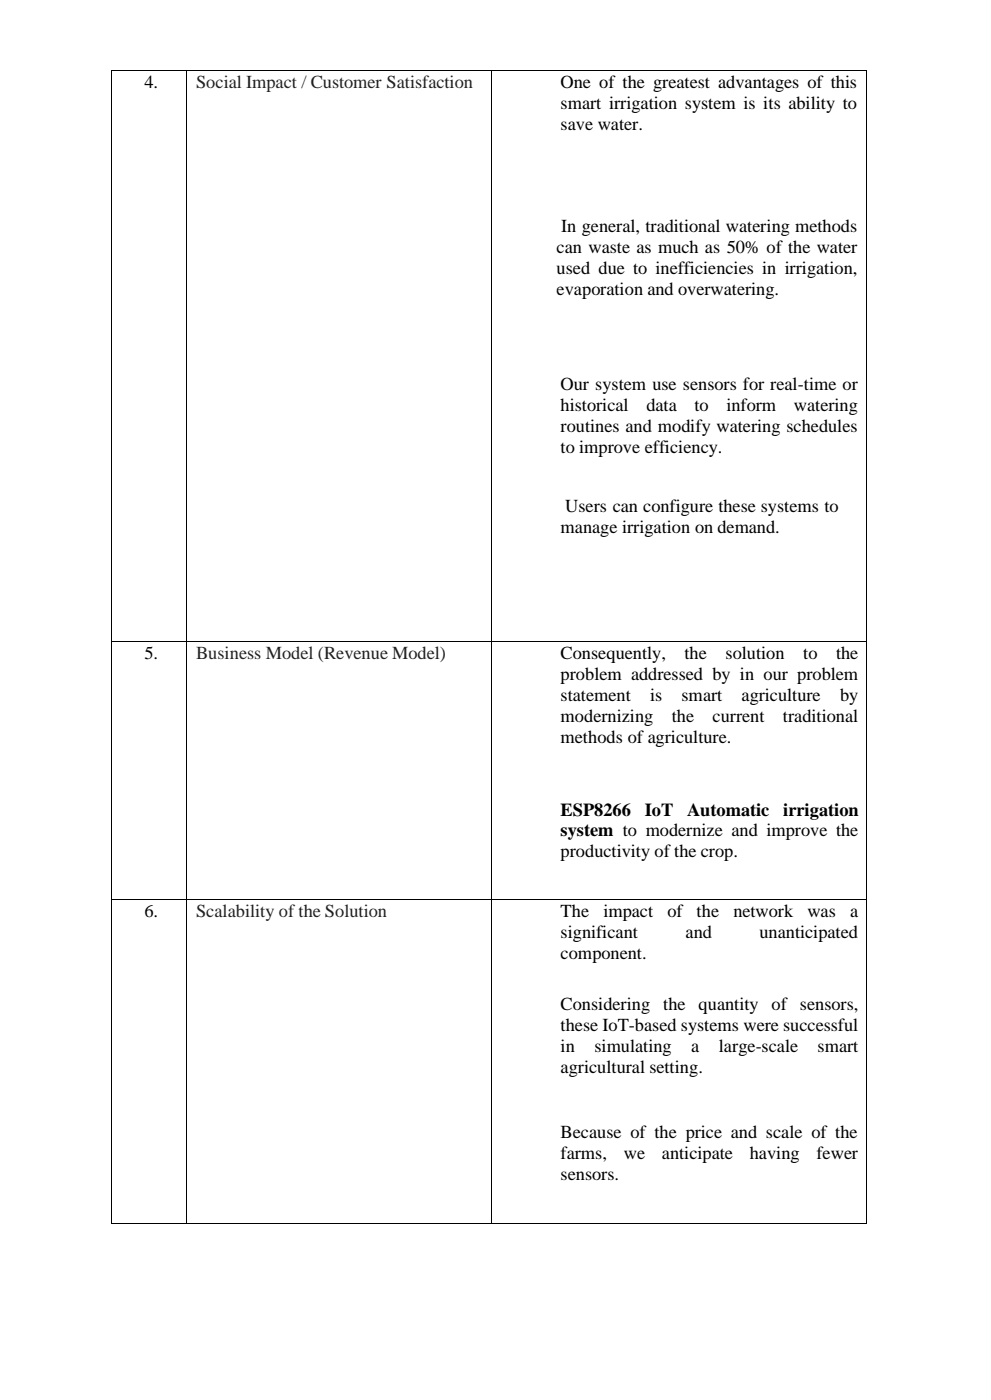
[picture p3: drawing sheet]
<svg xmlns="http://www.w3.org/2000/svg" width="210mm" height="297mm" viewBox="0 0 210 297" stroke-linecap="round" stroke-linejoin="round" font-family="sans-serif">
<defs><g id="words">
<g font-size="3.9">
<text x="30.6" y="18.6">4.</text>
<text x="118.9" y="18.6">One of the greatest advantages of this</text>
<text x="118.9" y="23.1">smart irrigation system is its ability to</text>
<text x="118.9" y="27.6">save water.</text>
<text x="118" y="53.6">can waste as much as 50% of the water</text>
<text x="119" y="49.2">In general, traditional watering methods</text>
<text x="118" y="58.1">used due to inefficiencies in irrigation,</text>
<text x="118" y="62.6">evaporation and overwatering.</text>
<text x="118.9" y="82.8">Our system use sensors for real-time or</text>
<text x="118.9" y="87.3">historical</text>
<text x="137.1" y="87.3">data</text>
<text x="147.3" y="87.3">to</text>
<text x="154" y="87.3">inform</text>
<text x="168.3" y="87.3">watering</text>
<text x="118.9" y="91.8">routines and modify watering schedules</text>
<text x="118.9" y="96.2">to improve efficiency.</text>
<text x="118.9" y="113">manage irrigation on demand.</text>
<text x="119.8" y="108.6">Users can configure these systems to</text>
<text x="30.6" y="139.9">5.</text>
<text x="118.9" y="139.9">Consequently,</text>
<text x="145.2" y="139.9">the</text>
<text x="153.8" y="139.9">solution</text>
<text x="170.3" y="139.9">to</text>
<text x="177.2" y="139.9">the</text>
<text x="118.9" y="144.3">problem addressed by in our problem</text>
<text x="118.9" y="148.8">statement</text>
<text x="137.8" y="148.8">is</text>
<text x="144.5" y="148.8">smart</text>
<text x="157.2" y="148.8">agriculture</text>
<text x="178.1" y="148.8">by</text>
<text x="118.9" y="153.3">modernizing</text>
<text x="142.4" y="153.3">the</text>
<text x="151.1" y="153.3">current</text>
<text x="166" y="153.3">traditional</text>
<text x="118.9" y="157.7">methods of agriculture.</text>
<text x="118.9" y="173.1">ESP8266</text>
<text x="136.7" y="173.1">IoT</text>
<text x="145.7" y="173.1">Automatic</text>
<text x="166.1" y="173.1">irrigation</text>
<text x="118.9" y="177.5">system to modernize and improve the</text>
<text x="118.9" y="181.9">productivity of the crop.</text>
<text x="30.6" y="194.7">6.</text>
<text x="118.9" y="194.7">The</text>
<text x="127.9" y="194.7">impact</text>
<text x="141.5" y="194.7">of</text>
<text x="147.7" y="194.7">the</text>
<text x="155.5" y="194.7">network</text>
<text x="171.2" y="194.7">was</text>
<text x="180.2" y="194.7">a</text>
<text x="118.9" y="199.1">significant</text>
<text x="118.9" y="203.6">component.</text>
<text x="145.4" y="199.1">and</text>
<text x="161" y="199.1">unanticipated</text>
<text x="118.9" y="214.3">Considering</text>
<text x="140.6" y="214.3">the</text>
<text x="148.1" y="214.3">quantity of sensors,</text>
<text x="118.9" y="218.8">these IoT-based systems were successful</text>
<text x="118.9" y="223.2">in</text>
<text x="118.9" y="227.7">agricultural setting.</text>
<text x="126" y="223.2">simulating</text>
<text x="146.6" y="223.2">a</text>
<text x="152.4" y="223.2">large-scale</text>
<text x="173.3" y="223.2">smart</text>
<text x="118.9" y="241.5">Because of the price and scale of the</text>
<text x="118.9" y="245.9">farms,</text>
<text x="132.3" y="245.9">we</text>
<text x="140.3" y="245.9">anticipate</text>
<text x="159" y="245.9">having</text>
<text x="173.1" y="245.9">fewer</text>
<text x="118.9" y="250.4">sensors.</text>
</g>
<g font-size="3.9" fill="#212121">
<text x="41.6" y="18.6">Social Impact / Customer Satisfaction</text>
<text x="41.6" y="139.9">Business Model (Revenue Model)</text>
<text x="41.6" y="194.7">Scalability of the Solution</text>
</g>
</g></defs>
<g fill="#000">
<path d="M23.5 14.8h.1v.2h-.1z" fill-rule="evenodd"/>
<path d="M23.5 14.8h.1v.2h-.1z" fill-rule="evenodd"/>
<path d="M39.4 14.8h.1v.2h-.1z" fill-rule="evenodd"/>
<path d="M104 14.8h.2v.2h-.2z" fill-rule="evenodd"/>
<path d="M118 14.8h.2v.2h-.2z" fill-rule="evenodd"/>
<path d="M183.6 14.8h.1v.2h-.1z" fill-rule="evenodd"/>
<path d="M183.6 14.8h.1v.2h-.1z" fill-rule="evenodd"/>
<path d="M23.5 33.2h.1v.1h-.1z" fill-rule="evenodd"/>
<path d="M39.4 33.2h.1v.1h-.1z" fill-rule="evenodd"/>
<path d="M104 33.2h.2v.1h-.2z" fill-rule="evenodd"/>
<path d="M183.6 33.2h.1v.1h-.1z" fill-rule="evenodd"/>
<path d="M23.5 44.4h.1v.1h-.1z" fill-rule="evenodd"/>
<path d="M39.4 44.4h.1v.1h-.1z" fill-rule="evenodd"/>
<path d="M104 44.4h.2v.1h-.2z" fill-rule="evenodd"/>
<path d="M183.6 44.4h.1v.1h-.1z" fill-rule="evenodd"/>
<path d="M23.5 67.5h.1v.2h-.1z" fill-rule="evenodd"/>
<path d="M23.5 77.9h.1v.2h-.1z" fill-rule="evenodd"/>
<path d="M39.4 67.5h.1v.2h-.1z" fill-rule="evenodd"/>
<path d="M39.4 77.9h.1v.2h-.1z" fill-rule="evenodd"/>
<path d="M104 67.5h.2v.2h-.2z" fill-rule="evenodd"/>
<path d="M104 77.9h.2v.2h-.2z" fill-rule="evenodd"/>
<path d="M183.6 67.5h.1v.2h-.1z" fill-rule="evenodd"/>
<path d="M183.6 77.9h.1v.2h-.1z" fill-rule="evenodd"/>
<path d="M23.5 101.1h.1v.2h-.1z" fill-rule="evenodd"/>
<path d="M39.4 101.1h.1v.2h-.1z" fill-rule="evenodd"/>
<path d="M104 101.1h.2v.2h-.2z" fill-rule="evenodd"/>
<path d="M183.6 101.1h.1v.2h-.1z" fill-rule="evenodd"/>
<path d="M23.5 136.1h.1v.1h-.1z" fill-rule="evenodd"/>
<path d="M39.4 136.1h.1v.1h-.1z" fill-rule="evenodd"/>
<path d="M104 136.1h.2v.1h-.2z" fill-rule="evenodd"/>
<path d="M118 136.1h.2v.1h-.2z" fill-rule="evenodd"/>
<path d="M183.6 136.1h.1v.1h-.1z" fill-rule="evenodd"/>
<path d="M23.5 164h.1v.2h-.1z" fill-rule="evenodd"/>
<path d="M39.4 164h.1v.2h-.1z" fill-rule="evenodd"/>
<path d="M104 164h.2v.2h-.2z" fill-rule="evenodd"/>
<path d="M183.6 164h.1v.2h-.1z" fill-rule="evenodd"/>
<path d="M23.5 190.8h.1v.2h-.1z" fill-rule="evenodd"/>
<path d="M39.4 190.8h.1v.2h-.1z" fill-rule="evenodd"/>
<path d="M104 190.8h.2v.2h-.2z" fill-rule="evenodd"/>
<path d="M118 190.8h.2v.2h-.2z" fill-rule="evenodd"/>
<path d="M183.6 190.8h.1v.2h-.1z" fill-rule="evenodd"/>
<path d="M23.5 207.6h.1v.2h-.1z" fill-rule="evenodd"/>
<path d="M39.4 207.6h.1v.2h-.1z" fill-rule="evenodd"/>
<path d="M104 207.6h.2v.2h-.2z" fill-rule="evenodd"/>
<path d="M183.6 207.6h.1v.2h-.1z" fill-rule="evenodd"/>
<path d="M23.5 233.2h.1v.2h-.1z" fill-rule="evenodd"/>
<path d="M39.4 233.2h.1v.2h-.1z" fill-rule="evenodd"/>
<path d="M104 233.2h.2v.2h-.2z" fill-rule="evenodd"/>
<path d="M183.6 233.2h.1v.2h-.1z" fill-rule="evenodd"/>
<path d="M23.5 259.5h.1v.2h-.1z" fill-rule="evenodd"/>
<path d="M23.5 259.5h.1v.2h-.1z" fill-rule="evenodd"/>
<path d="M39.4 259.5h.1v.2h-.1z" fill-rule="evenodd"/>
<path d="M104 259.5h.2v.2h-.2z" fill-rule="evenodd"/>
<path d="M118 259.5h.2v.2h-.2z" fill-rule="evenodd"/>
<path d="M183.6 259.5h.1v.2h-.1z" fill-rule="evenodd"/>
<path d="M183.6 259.5h.1v.2h-.1z" fill-rule="evenodd"/>
</g>
<g fill="none" stroke="#000" stroke-width=".21">
<path d="M23.5 15v18.2M23.6 14.9h15.8M39.5 15v18.2M39.5 14.9h64.5M104.1 15v18.2M104.2 14.9h13.8M118.2 14.9h65.4M183.6 15v18.2M23.5 33.3v11.1M39.5 33.3v11.1M104.1 33.3v11.1M183.6 33.3v11.1"/>
<path d="M23.5 44.5v23M39.5 44.5v23M104.1 44.5v23M183.6 44.5v23M23.5 67.7v10.2M23.5 78.1v23M39.5 67.7v10.2M39.5 78.1v23M104.1 67.7v10.2M104.1 78.1v23M183.6 67.7v10.2M183.6 78.1v23"/>
<path d="M23.5 101.3v34.8M39.5 101.3v34.8M104.1 101.3v34.8M183.6 101.3v34.8M23.5 136.2v27.8M23.6 136.2h15.8M39.5 136.2v27.8M39.5 136.2h64.5M104.1 136.2v27.8M104.2 136.2h13.8M118.2 136.2h65.4M183.6 136.2v27.8"/>
<path d="M23.5 164.2v26.6M39.5 164.2v26.6M104.1 164.2v26.6M183.6 164.2v26.6M23.5 191v16.6M23.6 190.9h15.8M39.5 191v16.6M39.5 190.9h64.5M104.1 191v16.6M104.2 190.9h13.8M118.2 190.9h65.4M183.6 191v16.6"/>
<path d="M23.5 207.8v25.4M39.5 207.8v25.4M104.1 207.8v25.4M183.6 207.8v25.4M23.5 233.4v26.1M39.5 233.4v26.1M104.1 233.4v26.1M183.6 233.4v26.1M23.6 259.6h15.8M39.5 259.6h64.5M104.2 259.6h13.8M118.2 259.6h65.4"/>
</g>
<use href="#words"/>
</svg>
